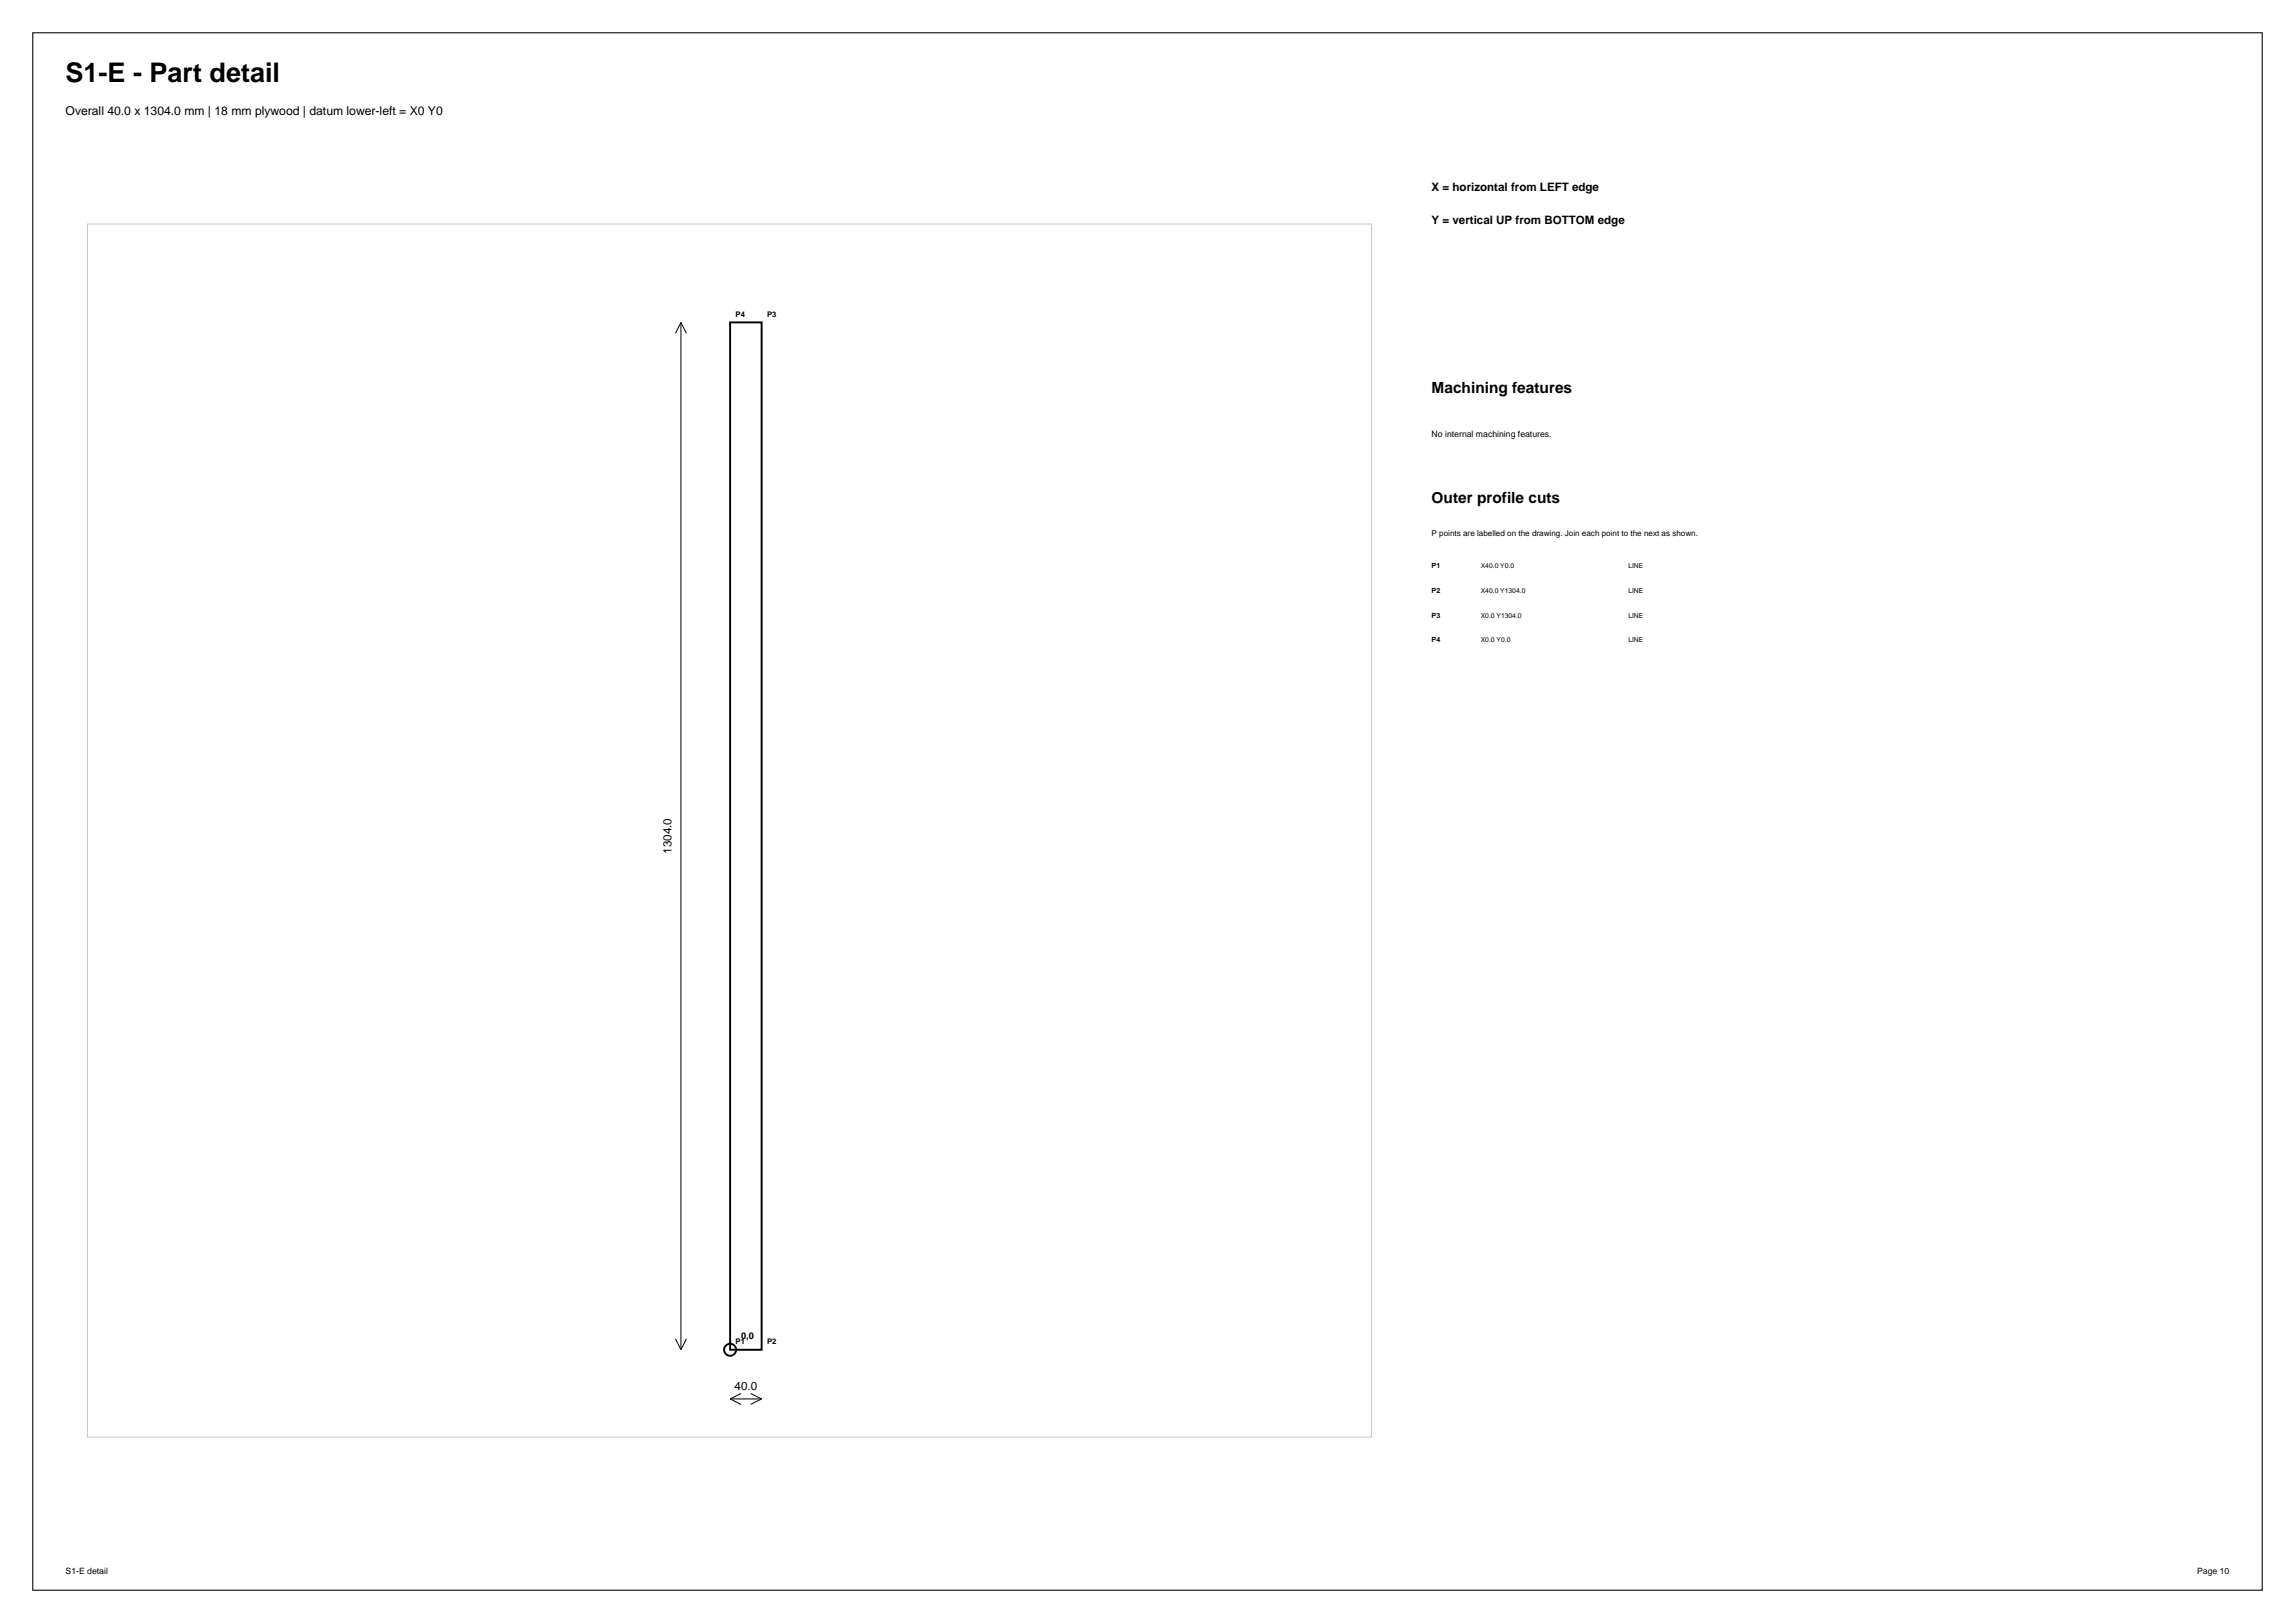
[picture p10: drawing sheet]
<svg xmlns="http://www.w3.org/2000/svg" width="420mm" height="297mm" viewBox="0 0 420 297" stroke-linecap="round" stroke-linejoin="round" font-family="sans-serif">
<defs><g id="words">
<text font-size="4.9" x="12" y="15">S1-E - Part detail</text>
<g font-size="2.8">
<text x="262" y="72">Machining features</text>
<text x="262" y="92">Outer profile cuts</text>
</g>
<text font-size="2.2" x="12" y="21">Overall 40.0 x 1304.0 mm | 18 mm plywood | datum lower-left = X0 Y0</text>
<g font-size="2.1">
<text x="262" y="35">X = horizontal from LEFT edge</text>
<text x="262" y="41">Y = vertical UP from BOTTOM edge</text>
<text x="122.9" y="156.2" transform="rotate(-90 122.9 156.2)">1304.0</text>
<text x="134.4" y="254.4">40.0</text>
</g>
<text font-size="1.7" x="135.6" y="245">0,0</text>
<g font-size="1.6">
<text x="262" y="80">No internal machining features.</text>
<text x="12" y="288">S1-E detail</text>
<text x="402.1" y="288">Page 10</text>
</g>
<text font-size="1.5" x="262" y="98">P points are labelled on the drawing. Join each point to the next as shown.</text>
<g font-size="1.4">
<text x="134.6" y="58">P4</text>
<text x="140.4" y="58">P3</text>
<text x="134.6" y="246">P1</text>
<text x="140.4" y="246">P2</text>
</g>
<g font-size="1.3">
<text x="262" y="104">P1</text>
<text x="262" y="108.5">P2</text>
<text x="262" y="113">P3</text>
<text x="262" y="117.5">P4</text>
</g>
<g font-size="1.2">
<text x="271" y="104">X40.0 Y0.0</text>
<text x="298" y="104">LINE</text>
<text x="271" y="108.5">X40.0 Y1304.0</text>
<text x="271" y="113">X0.0 Y1304.0</text>
<text x="298" y="108.5">LINE</text>
<text x="298" y="113">LINE</text>
<text x="271" y="117.5">X0.0 Y0.0</text>
<text x="298" y="117.5">LINE</text>
</g>
</g></defs>
<path d="M6 6h408v285h-408z" fill="none" stroke="#000" stroke-width=".19"/>
<path d="M16 41h235v222h-235z" fill="none" stroke="#c7c7c7" stroke-width=".18"/>
<g fill="none" stroke="#000" stroke-width=".35">
<path d="M133.6 59h5.8v188h-5.8z"/>
<circle cx="133.6" cy="247" r="1.1"/>
</g>
<path d="M124.6 59v188M124.6 59l-1 2M124.6 59l1 2M123.6 245l1 2M125.6 245l-1 2M133.6 256h5.8M133.6 256l2 1M135.6 255l-2 1M137.4 255l2 1M139.4 256l-2 1" fill="none" stroke="#000" stroke-width=".18"/>
<use href="#words"/>
</svg>
